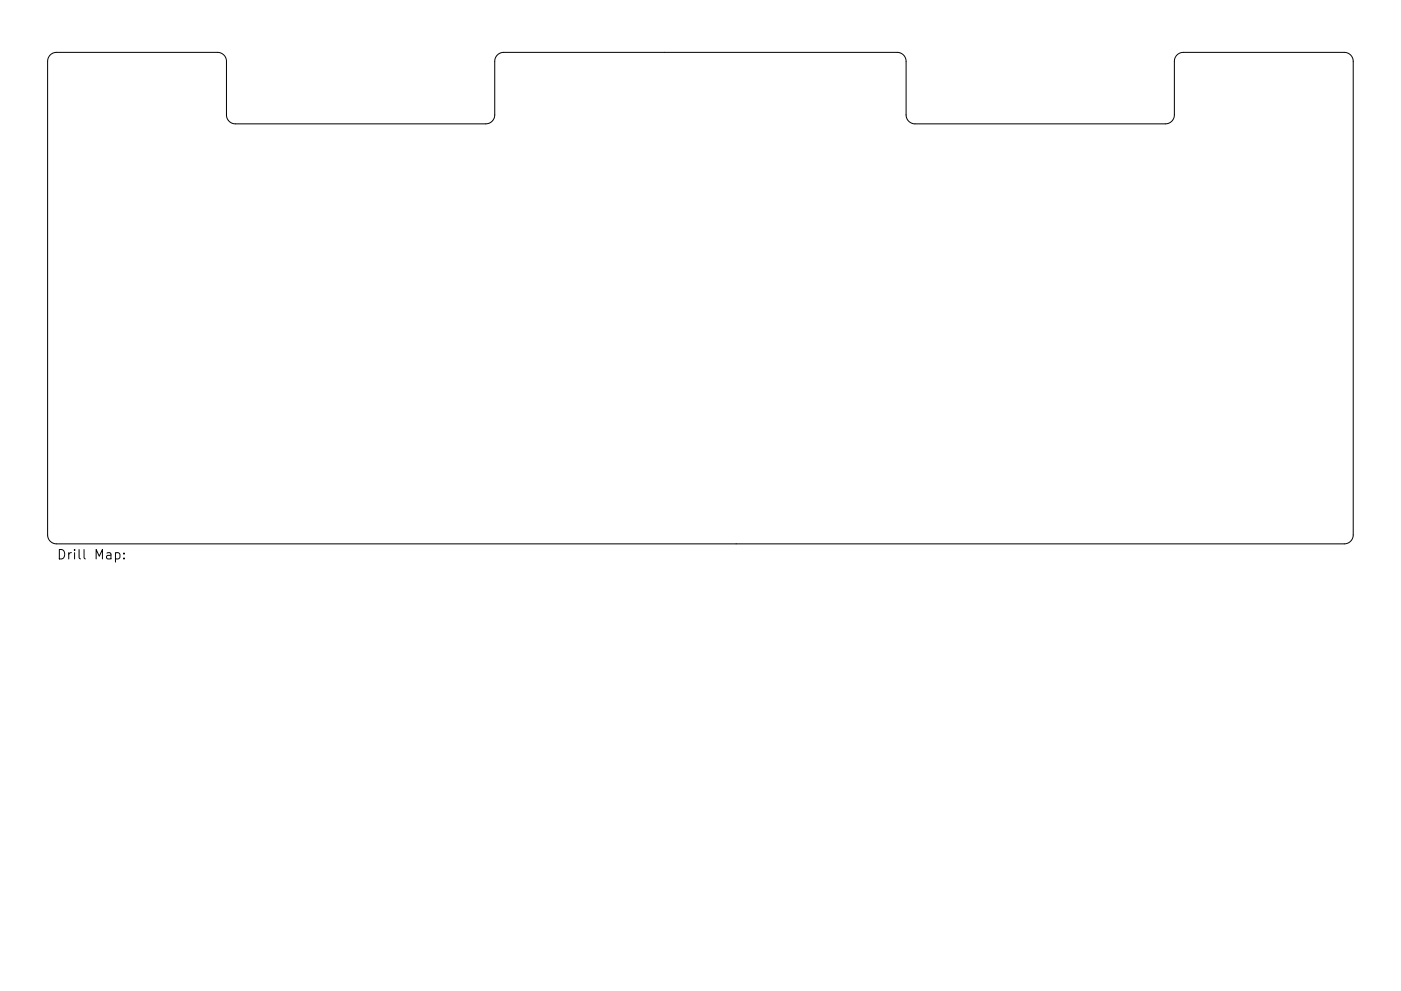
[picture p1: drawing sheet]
<svg xmlns="http://www.w3.org/2000/svg" width="297mm" height="210mm" viewBox="0 0 297 210" stroke-linecap="round" stroke-linejoin="round" font-family="sans-serif">
<defs><g id="words">
<text font-size="2.8" x="12" y="118.7">Drill Map:</text>
</g></defs>
<path d="M10.7 11.7l.5-.4 .8-.2h34.1a1.9 1.9 0 0 1 1.9 1.9v11.4a1.9 1.9 0 0 0 1.9 1.9h53.1a1.9 1.9 0 0 0 1.9-1.9v-11.4a1.9 1.9 0 0 1 1.9-1.9h83.4a1.9 1.9 0 0 1 1.9 1.9v11.4a1.9 1.9 0 0 0 1.9 1.9h53.1a1.9 1.9 0 0 0 1.9-1.9v-11.4a1.9 1.9 0 0 1 1.9-1.9h34.1a1.9 1.9 0 0 1 1.9 1.9v100.5a1.9 1.9 0 0 1-1.9 1.9h-273a1.9 1.9 0 0 1-1.9-1.9v-100.5l.1-.6zM24.5 117.4l.6-.1 .3 .3v.6l-.2 .3h-.7M26.3 118.4v.2M26.3 117.4v.1" fill="none" stroke="#000" stroke-width=".21"/>
<use href="#words"/>
</svg>
